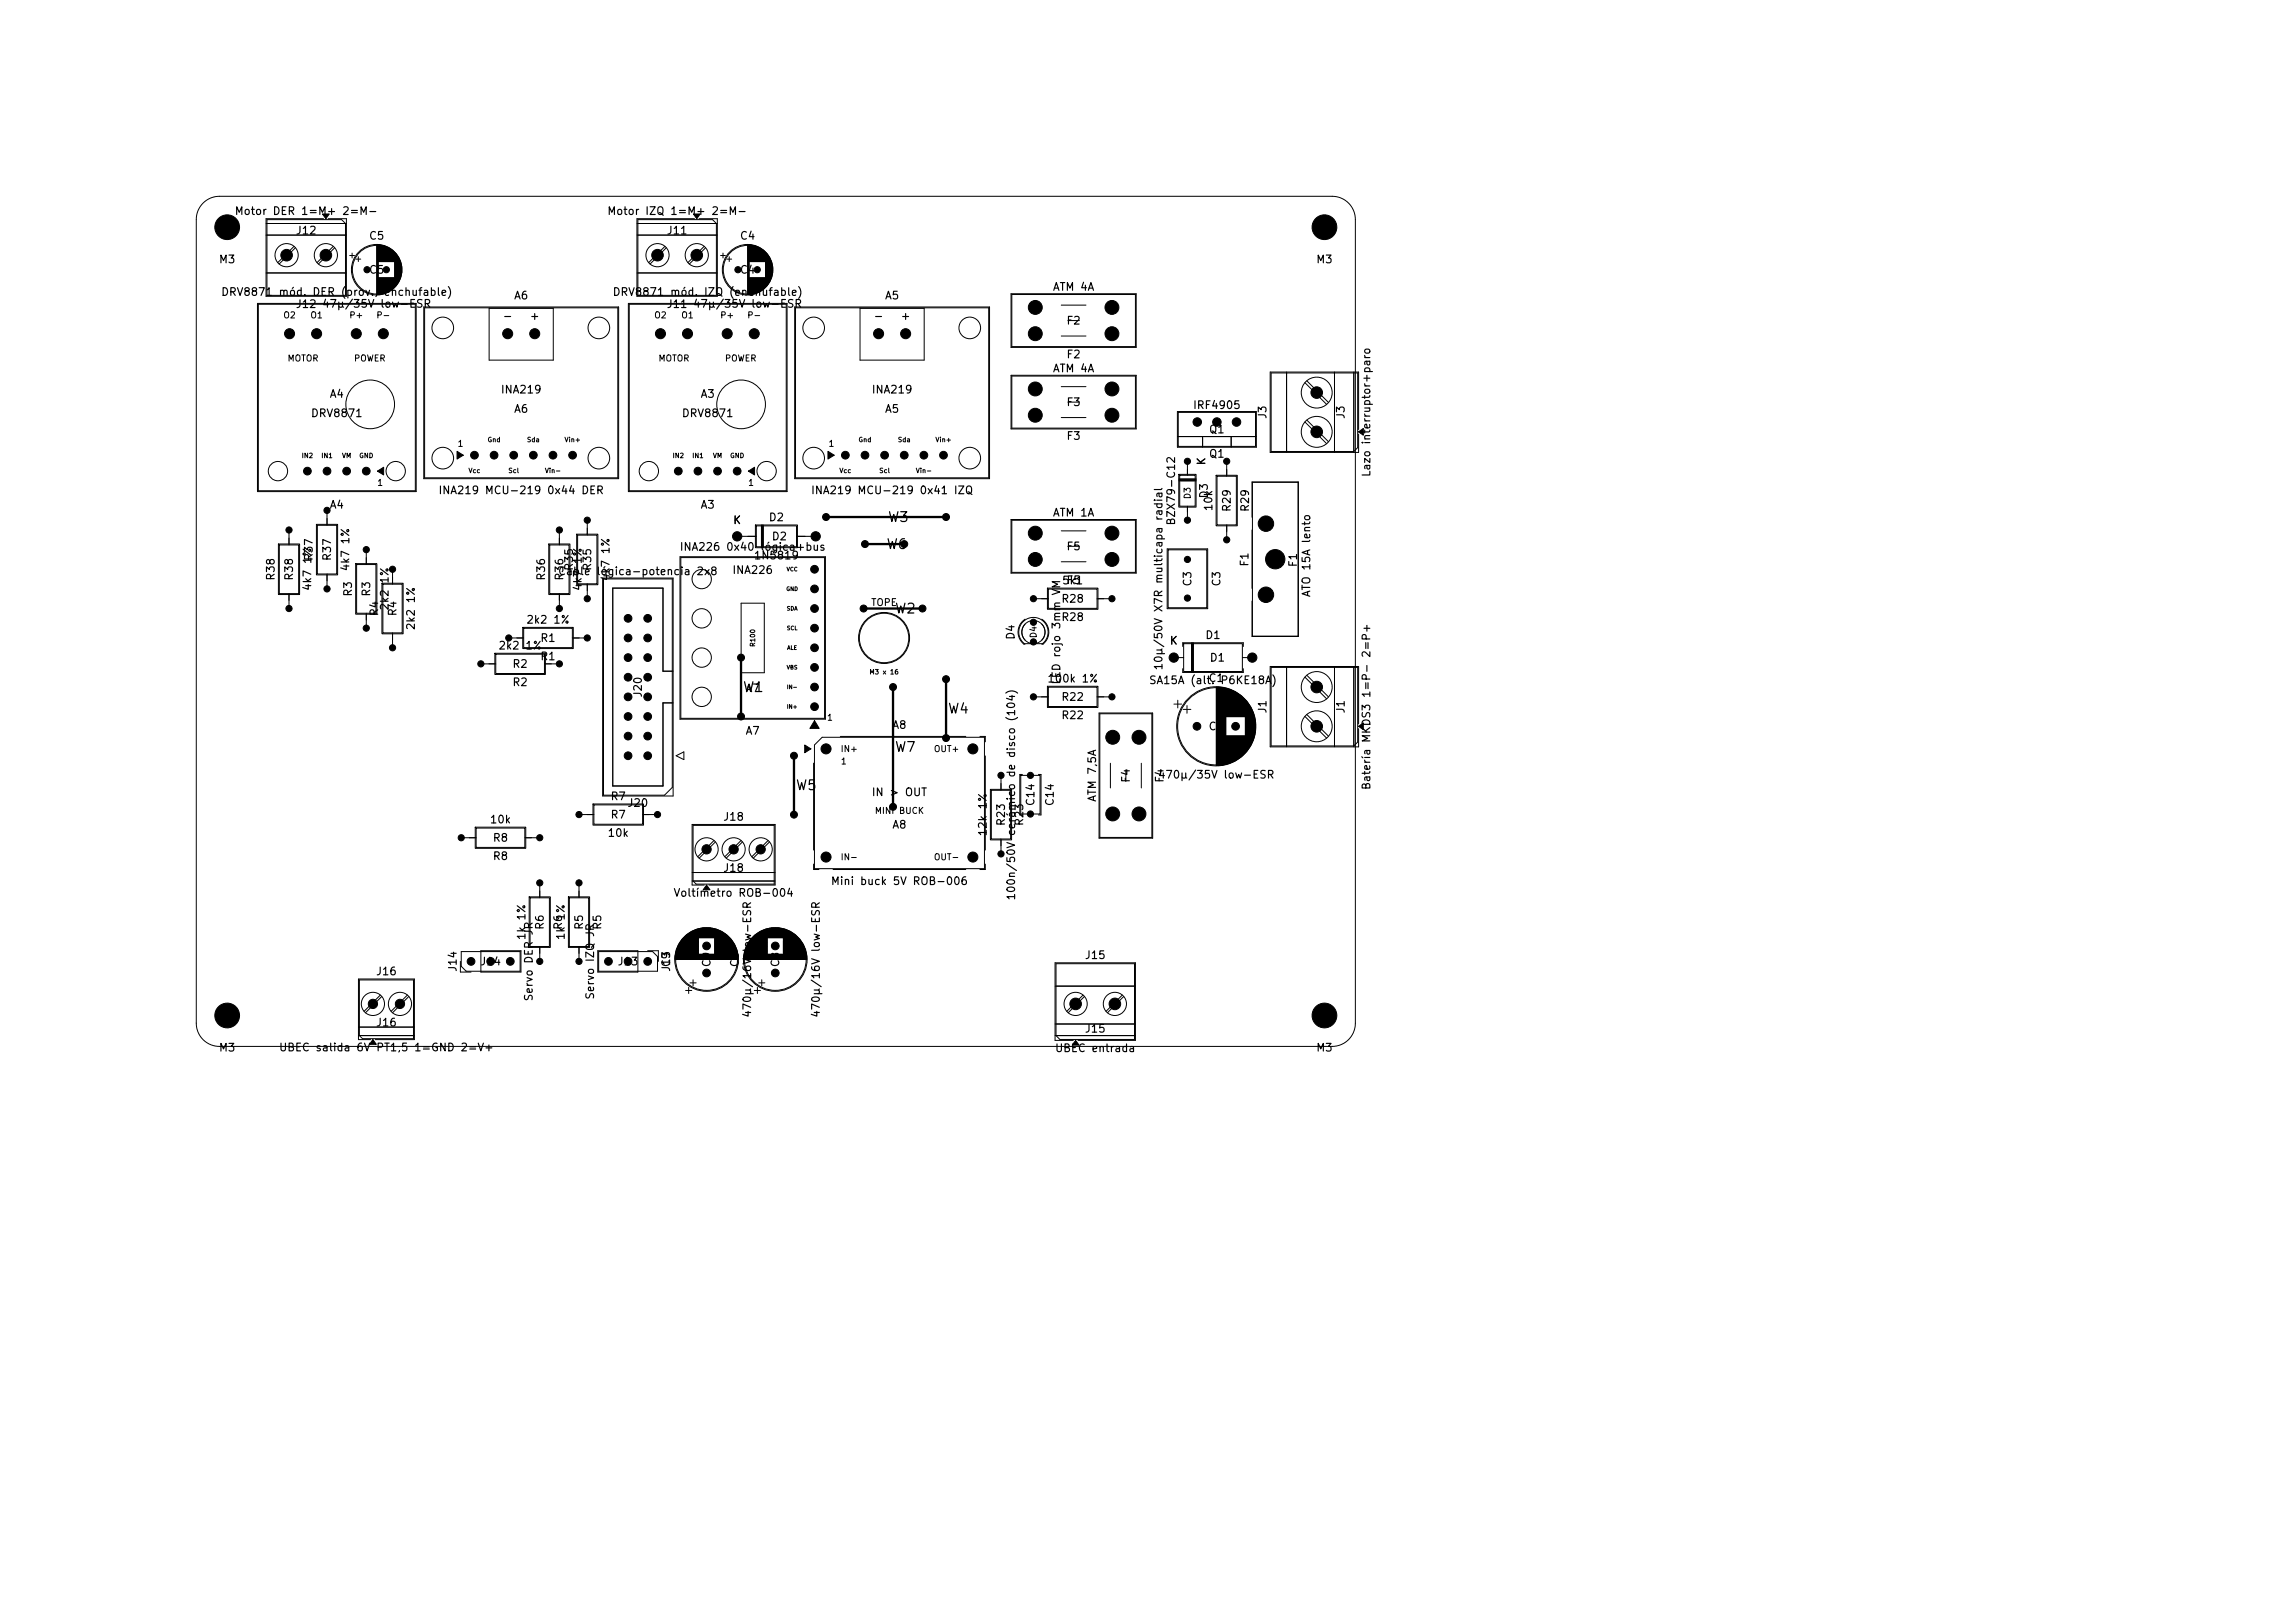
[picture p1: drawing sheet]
<svg xmlns="http://www.w3.org/2000/svg" width="297mm" height="210mm" viewBox="0 0 297 210" stroke-linecap="round" stroke-linejoin="round" font-family="sans-serif">
<defs><g id="words">
<g font-size="1.3">
<text x="114.6" y="71.4">W6</text>
<text x="114.8" y="67.9">W3</text>
<text x="115.7" y="79.7">W2</text>
<text x="96" y="89.9">W1</text>
<text x="122.6" y="92.7">W4</text>
<text x="115.7" y="97.6">W7</text>
<text x="102.9" y="102.6">W5</text>
</g>
<g font-size="1">
<text x="30.3" y="28.1">Motor DER 1=M+ 2=M−</text>
<text x="78.5" y="28.1">Motor IZQ 1=M+ 2=M−</text>
<text x="28.3" y="34.3">M3</text>
<text x="38.2" y="30.6">J12</text>
<text x="47.7" y="31.3">C5</text>
<text x="47.7" y="35.7">C5</text>
<text x="86.2" y="30.6">J11</text>
<text x="95.7" y="31.3">C4</text>
<text x="95.7" y="35.7">C4</text>
<text x="170.3" y="34.3">M3</text>
<text x="28.5" y="38.5">DRV8871 mód. DER (prov., enchufable)</text>
<text x="38.2" y="40.1">J12</text>
<text x="41.6" y="40.1">47µ/35V low-ESR</text>
<text x="65" y="41.6">-</text>
<text x="66.4" y="39">A6</text>
<text x="68.5" y="41.6">+</text>
<text x="79.2" y="38.5">DRV8871 mód. IZQ (enchufable)</text>
<text x="86.2" y="40.1">J11</text>
<text x="89.6" y="40.1">47µ/35V low-ESR</text>
<text x="113" y="41.6">-</text>
<text x="114.4" y="39">A5</text>
<text x="116.5" y="41.6">+</text>
<text x="136.2" y="37.9">ATM 4A</text>
<text x="137.9" y="46.6">F2</text>
<text x="137.9" y="42.2">F2</text>
<text x="42.6" y="51.7">A4</text>
<text x="64.7" y="51.2">INA219</text>
<text x="66.4" y="53.7">A6</text>
<text x="90.6" y="51.7">A3</text>
<text x="112.7" y="51.2">INA219</text>
<text x="114.4" y="53.7">A5</text>
<text x="136.2" y="48.4">ATM 4A</text>
<text x="137.9" y="52.8">F3</text>
<text x="154.3" y="53.2">IRF4905</text>
<text x="40.2" y="54.2">DRV8871</text>
<text x="88.2" y="54.2">DRV8871</text>
<text x="137.9" y="57.2">F3</text>
<text x="156.4" y="59.5">Q1</text>
<text x="156.4" y="56.3">Q1</text>
<text x="164.1" y="54.3" transform="rotate(-90 164.1 54.3)">J3</text>
<text x="174.3" y="54.3" transform="rotate(-90 174.3 54.3)">J3</text>
<text x="56.7" y="64.2">INA219 MCU-219 0x44 DER</text>
<text x="104.9" y="64.2">INA219 MCU-219 0x41 IZQ</text>
<text x="156.2" y="60.3" transform="rotate(-90 156.2 60.3)">K</text>
<text x="156.5" y="64.6" transform="rotate(-90 156.5 64.6)">D3</text>
<text x="177.6" y="61.8" transform="rotate(-90 177.6 61.8)">Lazo interruptor+paro</text>
<text x="42.6" y="66.1">A4</text>
<text x="87.9" y="71.5">INA226 0x40 lógica+bus</text>
<text x="90.6" y="66.1">A3</text>
<text x="94.8" y="68.1">K</text>
<text x="99.4" y="67.7">D2</text>
<text x="99.8" y="70.2">D2</text>
<text x="136.2" y="67.1">ATM 1A</text>
<text x="137.9" y="71.4">F5</text>
<text x="152.3" y="68.1" transform="rotate(-90 152.3 68.1)">BZX79-C12</text>
<text x="157.1" y="66.2" transform="rotate(-90 157.1 66.2)">10k</text>
<text x="159.5" y="66.3" transform="rotate(-90 159.5 66.3)">R29</text>
<text x="161.9" y="66.3" transform="rotate(-90 161.9 66.3)">R29</text>
<text x="35.8" y="75.2" transform="rotate(-90 35.8 75.2)">R38</text>
<text x="38.2" y="75.2" transform="rotate(-90 38.2 75.2)">R38</text>
<text x="40.5" y="76.5" transform="rotate(-90 40.5 76.5)">4k7 1%</text>
<text x="40.7" y="72.7" transform="rotate(-90 40.7 72.7)">R37</text>
<text x="43.1" y="72.7" transform="rotate(-90 43.1 72.7)">R37</text>
<text x="45.4" y="74" transform="rotate(-90 45.4 74)">4k7 1%</text>
<text x="45.8" y="77.3" transform="rotate(-90 45.8 77.3)">R3</text>
<text x="48.2" y="77.3" transform="rotate(-90 48.2 77.3)">R3</text>
<text x="70.8" y="75.2" transform="rotate(-90 70.8 75.2)">R36</text>
<text x="72.1" y="74.7">Cable lógica-potencia 2x8</text>
<text x="73.1" y="75.2" transform="rotate(-90 73.1 75.2)">R36</text>
<text x="74.4" y="73.9" transform="rotate(-90 74.4 73.9)">R35</text>
<text x="75.5" y="76.5" transform="rotate(-90 75.5 76.5)">4k7 1%</text>
<text x="76.8" y="73.9" transform="rotate(-90 76.8 73.9)">R35</text>
<text x="79.1" y="75.3" transform="rotate(-90 79.1 75.3)">4k7 1%</text>
<text x="94.7" y="74.5">INA226</text>
<text x="97.5" y="72.6">1N5819</text>
<text x="137.4" y="75.9">5k1</text>
<text x="137.9" y="75.8">F5</text>
<text x="154.4" y="76" transform="rotate(-90 154.4 76)">C3</text>
<text x="158.2" y="76" transform="rotate(-90 158.2 76)">C3</text>
<text x="161.8" y="73.4" transform="rotate(-90 161.8 73.4)">F1</text>
<text x="168.1" y="73.5" transform="rotate(-90 168.1 73.5)">F1</text>
<text x="169.8" y="77.3" transform="rotate(-90 169.8 77.3)">ATO 15A lento</text>
<text x="49.2" y="79.8" transform="rotate(-90 49.2 79.8)">R4</text>
<text x="50.5" y="79.1" transform="rotate(-90 50.5 79.1)">2k2 1%</text>
<text x="51.6" y="79.8" transform="rotate(-90 51.6 79.8)">R4</text>
<text x="53.9" y="81.6" transform="rotate(-90 53.9 81.6)">2k2 1%</text>
<text x="68" y="80.9">2k2 1%</text>
<text x="69.8" y="83.3">R1</text>
<text x="131.5" y="82.9" transform="rotate(-90 131.5 82.9)">D4</text>
<text x="137.3" y="80.6">R28</text>
<text x="137.3" y="78.2">R28</text>
<text x="151.3" y="83.6">K</text>
<text x="155.9" y="82.9">D1</text>
<text x="64.4" y="84.3">2k2 1%</text>
<text x="66.2" y="89">R2</text>
<text x="66.2" y="86.7">R2</text>
<text x="69.8" y="85.7">R1</text>
<text x="96.4" y="89.8">A7</text>
<text x="135.5" y="88.6">100k 1%</text>
<text x="137.5" y="88.7" transform="rotate(-90 137.5 88.7)">LED rojo 3mm VM</text>
<text x="148.6" y="88.8">SA15A (alt. P6KE18A)</text>
<text x="150.7" y="86.8" transform="rotate(-90 150.7 86.8)">10µ/50V X7R multicapa radial</text>
<text x="156.3" y="88.5">C1</text>
<text x="156.5" y="85.8">D1</text>
<text x="83.3" y="90.3" transform="rotate(-90 83.3 90.3)">J20</text>
<text x="96.4" y="95.3">A7</text>
<text x="115.4" y="94.6">A8</text>
<text x="137.3" y="93.3">R22</text>
<text x="137.3" y="90.9">R22</text>
<text x="156.3" y="94.7">C1</text>
<text x="164.1" y="92.4" transform="rotate(-90 164.1 92.4)">J1</text>
<text x="174.3" y="92.4" transform="rotate(-90 174.3 92.4)">J1</text>
<text x="146.5" y="101.4" transform="rotate(-90 146.5 101.4)">F4</text>
<text x="149.8" y="101">470µ/35V low-ESR</text>
<text x="150.8" y="101.4" transform="rotate(-90 150.8 101.4)">F4</text>
<text x="63.3" y="106.8">10k</text>
<text x="78.9" y="103.8">R7</text>
<text x="78.9" y="106.2">R7</text>
<text x="81.1" y="104.6">J20</text>
<text x="93.5" y="106.4">J18</text>
<text x="112.7" y="103.3">IN &gt; OUT</text>
<text x="115.4" y="107.5">A8</text>
<text x="130.3" y="107" transform="rotate(-90 130.3 107)">R23</text>
<text x="132.7" y="107" transform="rotate(-90 132.7 107)">R23</text>
<text x="134.1" y="104.4" transform="rotate(-90 134.1 104.4)">C14</text>
<text x="136.6" y="104.4" transform="rotate(-90 136.6 104.4)">C14</text>
<text x="142.1" y="103.8" transform="rotate(-90 142.1 103.8)">ATM 7,5A</text>
<text x="177.6" y="102.3" transform="rotate(-90 177.6 102.3)">Batería MKDS3 1=P− 2=P+</text>
<text x="63.7" y="111.5">R8</text>
<text x="63.7" y="109.2">R8</text>
<text x="78.6" y="108.5">10k</text>
<text x="93.5" y="113.1">J18</text>
<text x="127.9" y="108.3" transform="rotate(-90 127.9 108.3)">12k 1%</text>
<text x="87.1" y="116.3">Voltímetro ROB-004</text>
<text x="107.4" y="114.8">Mini buck 5V ROB-006</text>
<text x="131.6" y="116.6" transform="rotate(-90 131.6 116.6)">100n/50V cerámico de disco (104)</text>
<text x="59.3" y="125.8" transform="rotate(-90 59.3 125.8)">J14</text>
<text x="62.1" y="125.2">J14</text>
<text x="68.2" y="121.7" transform="rotate(-90 68.2 121.7)">1k 1%</text>
<text x="70.6" y="120.4" transform="rotate(-90 70.6 120.4)">R6</text>
<text x="73" y="120.4" transform="rotate(-90 73 120.4)">R6</text>
<text x="73.3" y="121.7" transform="rotate(-90 73.3 121.7)">1k 1%</text>
<text x="75.7" y="120.4" transform="rotate(-90 75.7 120.4)">R5</text>
<text x="78.1" y="120.4" transform="rotate(-90 78.1 120.4)">R5</text>
<text x="79.8" y="125.2">J13</text>
<text x="86.9" y="125.2" transform="rotate(-90 86.9 125.2)">C9</text>
<text x="87" y="125.8" transform="rotate(-90 87 125.8)">J13</text>
<text x="92.2" y="125.2" transform="rotate(-90 92.2 125.2)">C9</text>
<text x="95.8" y="125.2" transform="rotate(-90 95.8 125.2)">C8</text>
<text x="97.4" y="123.3" transform="rotate(-90 97.4 123.3)">low-ESR</text>
<text x="101.1" y="125.2" transform="rotate(-90 101.1 125.2)">C8</text>
<text x="140.3" y="124.3">J15</text>
<text x="48.6" y="126.4">J16</text>
<text x="69.2" y="129.6" transform="rotate(-90 69.2 129.6)">Servo DER JR</text>
<text x="77.1" y="129.4" transform="rotate(-90 77.1 129.4)">Servo IZQ JR</text>
<text x="97.4" y="131.8" transform="rotate(-90 97.4 131.8)">470µ/16V</text>
<text x="106.3" y="131.8" transform="rotate(-90 106.3 131.8)">470µ/16V low-ESR</text>
<text x="28.3" y="136.3">M3</text>
<text x="36" y="136.3">UBEC salida 6V PT1,5 1=GND 2=V+</text>
<text x="48.6" y="133.1">J16</text>
<text x="136.4" y="136.4">UBEC entrada</text>
<text x="140.3" y="133.9">J15</text>
<text x="170.3" y="136.3">M3</text>
</g>
<text font-size=".9" x="112.6" y="78.6">TOPE</text>
<g font-size=".8">
<text x="36.6" y="41.4">O2</text>
<text x="40.1" y="41.4">O1</text>
<text x="45.1" y="41.4">P+</text>
<text x="48.6" y="41.4">P-</text>
<text x="84.6" y="41.4">O2</text>
<text x="88.1" y="41.4">O1</text>
<text x="93.1" y="41.4">P+</text>
<text x="96.6" y="41.4">P-</text>
<text x="37.1" y="47">MOTOR</text>
<text x="45.7" y="47">POWER</text>
<text x="85.1" y="47">MOTOR</text>
<text x="93.7" y="47">POWER</text>
<text x="59.1" y="58">1</text>
<text x="107.1" y="58">1</text>
<text x="48.7" y="63.1">1</text>
<text x="96.7" y="63.1">1</text>
<text x="154.3" y="64.7" transform="rotate(-90 154.3 64.7)">D3</text>
<text x="134.3" y="82.7" transform="rotate(-90 134.3 82.7)">D4</text>
<text x="106.9" y="93.4">1</text>
<text x="108.7" y="97.5">IN+</text>
<text x="108.7" y="99.1">1</text>
<text x="120.8" y="97.5">OUT+</text>
<text x="113.1" y="105.5">MINI BUCK</text>
<text x="108.7" y="111.5">IN-</text>
<text x="120.8" y="111.5">OUT-</text>
</g>
<g font-size=".6">
<text x="39" y="59.4">IN2</text>
<text x="41.5" y="59.4">IN1</text>
<text x="44.2" y="59.4">VM</text>
<text x="46.4" y="59.4">GND</text>
<text x="63" y="57.4">Gnd</text>
<text x="68.1" y="57.4">Sda</text>
<text x="73" y="57.4">Vin+</text>
<text x="87" y="59.4">IN2</text>
<text x="89.5" y="59.4">IN1</text>
<text x="92.2" y="59.4">VM</text>
<text x="94.4" y="59.4">GND</text>
<text x="111" y="57.4">Gnd</text>
<text x="116.1" y="57.4">Sda</text>
<text x="121" y="57.4">Vin+</text>
<text x="60.6" y="61.4">Vcc</text>
<text x="65.7" y="61.4">Scl</text>
<text x="70.5" y="61.4">Vin-</text>
<text x="108.6" y="61.4">Vcc</text>
<text x="113.7" y="61.4">Scl</text>
<text x="118.5" y="61.4">Vin-</text>
<text x="97.9" y="83.8" transform="rotate(-90 97.9 83.8)">R100</text>
<text x="112.4" y="87.4">M3 x 16</text>
</g>
<g font-size=".5">
<text x="101.7" y="76.6">GND</text>
<text x="101.7" y="74">VCC</text>
<text x="101.8" y="79.1">SDA</text>
<text x="101.8" y="81.7">SCL</text>
<text x="101.8" y="86.7">VBS</text>
<text x="101.8" y="89.3">IN-</text>
<text x="101.8" y="84.2">ALE</text>
<text x="101.8" y="91.8">IN+</text>
</g>
</g></defs>
<g fill="none" stroke="#000" stroke-width=".13">
<path d="M26.3 26.3a3 3 0 0 1 2.1-.9h144a3 3 0 0 1 3 3v104a3 3 0 0 1-3 3h-144a3 3 0 0 1-3-3v-104a3 3 0 0 1 .9-2.1zM33.3 39.3h20.6v24.3h-20.6zM33.4 39.4h20.4v24.1h-20.4zM34.4 28.9h10.4M34.4 30.4h10.4M34.4 35.3h10.4M34.5 28.4h9.7l.5 .5v9.3h-10.2zM38 31.9l-2 2.1M38.2 32.1l-2.1 2.1M41.7 27.7h.9l-.4 .6zM41.9 28.3h-7.5v10h10.4v-10h-2.3M43.1 31.9l-2.1 2.1"/>
<path d="M43.3 32.1l-2.1 2.1M45.2 33.1h.7M45.6 32.7v.7M46.1 33.5h.6M46.4 33.2v.6M48.8 31.7v6.4M48.9 31.7v6.4M49 31.7v6.4M49 31.7v2.2M49 35.9v2.2M49.1 31.7v2.2M49.1 35.9v2.2"/>
<path d="M49.2 31.7v2.2M49.2 35.9v2.2M49.3 31.7v2.2M49.3 35.9v2.2M49.4 31.7v2.2M49.4 35.9v2.2M49.5 31.8v2.1M49.5 35.9v2.2M49.5 35.9v2.1M49.6 31.8v2.1M49.6 35.9v2.1M49.7 31.8v2.1"/>
<path d="M49.7 35.9v2.1M49.8 31.8v2.1M49.8 35.9v2.1M49.8 31.9v2M49.8 35.9v2M49.9 31.9v2M49.9 35.9v2M50 31.9v2M50 35.9v2M50.1 31.9v2M50.1 35.9v2M50.1 32v1.9"/>
<path d="M50.1 35.9v1.9M50.2 32v1.9M50.2 35.9v1.9M50.3 32v1.9M50.3 35.9v1.9M50.3 32.1v1.8M50.3 35.9v1.8M50.4 32.1v1.8M50.4 35.9v1.8M50.5 32.2v1.7M50.5 35.9v1.7M50.6 32.2v1.7"/>
<path d="M50.6 35.9v1.7M50.6 32.3v1.6M50.6 35.9v1.6M50.7 32.3v1.6M50.7 35.9v1.6M50.7 32.4v1.5M50.7 35.9v1.5M50.8 32.4v1.5M50.8 35.9v1.5M50.9 32.5v1.4M50.9 35.9v1.5M50.9 35.9v1.4"/>
<path d="M51 32.6v1.3M51 35.9v1.3M51.1 32.6v4.6M51.1 32.7v4.4M51.2 32.8v4.2M51.3 32.9v4M51.3 33v3.8M51.4 33v3.8M51.4 33.1v3.6M51.5 33.1v3.6M51.5 33.2v3.4M51.5 33.3v3.2"/>
<path d="M51.6 33.3v3.2M51.6 33.4v3M51.7 33.5v2.8M51.7 33.6v2.7M51.7 33.6v2.6M51.8 33.7v2.4M51.8 33.8v2.2M51.9 34v1.8M51.9 34.1v1.6M51.9 34.3v1.2M52 34.5v.8M54.8 39.7h25.3v22.2h-25.3z"/>
<path d="M54.9 39.8h25.1v22h-25.1zM63.3 39.9h8.3v6.7h-8.3zM81.3 39.3h20.6v24.3h-20.6zM81.4 39.4h20.3v24.1h-20.3zM82.4 28.9h10.4M82.4 30.4h10.4M82.4 35.3h10.4M82.5 28.4h9.7l.5 .5v9.3h-10.2zM86 31.9l-2 2.1M86.2 32.1l-2.1 2.1M89.7 27.7h.9l-.4 .6zM89.9 28.3h-7.5v10h10.4v-10h-2.3"/>
<path d="M91.1 31.9l-2.1 2.1M91.3 32.1l-2.1 2.1M93.2 33.1h.7M93.6 32.7v.7M94.1 33.5h.6M94.4 33.2v.6M96.7 31.7v6.4M96.8 31.7v6.4M96.9 31.7v6.4M97 31.7v6.4M97 31.7v2.2M97 35.9v2.2"/>
<path d="M97.1 31.7v2.2M97.1 35.9v2.2M97.2 31.7v2.2M97.2 35.9v2.2M97.3 31.7v2.2M97.3 35.9v2.2M97.4 31.7v2.2M97.4 35.9v2.2M97.5 31.8v2.1M97.5 35.9v2.2M97.5 35.9v2.1M97.6 31.8v2.1"/>
<path d="M97.6 35.9v2.1M97.7 31.8v2.1M97.7 35.9v2.1M97.8 31.8v2.1M97.8 35.9v2.1M97.8 31.9v2M97.8 35.9v2M97.9 31.9v2M97.9 35.9v2M98 31.9v2M98 35.9v2M98.1 31.9v2"/>
<path d="M98.1 35.9v2M98.1 32v1.9M98.1 35.9v1.9M98.2 32v1.9M98.2 35.9v1.9M98.3 32v1.9M98.3 35.9v1.9M98.3 32.1v1.8M98.3 35.9v1.8M98.4 32.1v1.8M98.4 35.9v1.8M98.5 32.2v1.7"/>
<path d="M98.5 35.9v1.7M98.6 32.2v1.7M98.6 35.9v1.7M98.6 32.3v1.6M98.6 35.9v1.6M98.7 32.3v1.6M98.7 35.9v1.6M98.7 32.4v1.5M98.7 35.9v1.5M98.8 32.4v1.5M98.8 35.9v1.5M98.9 32.5v1.4"/>
<path d="M98.9 35.9v1.5M98.9 35.9v1.4M99 32.6v1.3M99 35.9v1.3M99.1 32.6v4.6M99.1 32.7v4.4M99.2 32.8v4.2M99.3 32.9v4M99.3 33v3.8M99.4 33v3.8M99.4 33.1v3.6M99.5 33.1v3.6"/>
<path d="M99.5 33.2v3.4M99.6 33.3v3.2M99.6 33.4v3M99.7 33.5v2.8M99.7 33.6v2.7M99.7 33.6v2.6M99.8 33.7v2.4M99.8 33.8v2.2M99.9 34v1.8M99.9 34.1v1.6M100 34.3v1.2M100 34.5v.8"/>
<path d="M102.8 39.7h25.3v22.2h-25.3zM102.9 39.8h25v22h-25zM111.3 39.9h8.3v6.7h-8.3zM130.8 38h16.2v7h-16.2zM130.9 38.1h16v6.8h-16zM137.3 39.5h3.2M59.1 58.4l.9 .5-.9 .5zM107.1 58.4l.8 .5-.8 .5zM130.8 48.6h16.2v6.9h-16.2zM130.9 48.7h16v6.7h-16zM137.3 50h3.2M137.3 54h3.2"/>
<path d="M137.3 43.5h3.2M138.2 52h1.5M138.2 41.5h1.5M152.4 53.3h10.2v4.6h-10.2zM152.4 56.5h10.2M152.5 53.4h10v4.4h-10zM153.7 59.7v1.8M155.6 56.5v1.4M158.7 59.7v1.9M159.3 56.5v1.4M164.5 48.3h11.2v9.6l-.5 .5h-10.7zM166.5 48.1v10.4"/>
<path d="M168.9 49.5l2.8 2.8M168.9 54.6l2.8 2.8M169.1 49.3l2.8 2.8M169.1 54.4l2.8 2.8M172.7 48.1v10.4M175.2 48.1v10.4M175.8 55.6v-7.5h-11.4v10.4h11.4v-2.3M175.8 55.9l.6-.5v.9zM36 70.4h2.8v6.5h-2.8zM36.2 70.5h2.4v6.3h-2.4zM37.4 68.6v1.9M37.4 76.8v1.9"/>
<path d="M40.9 67.9h2.8v6.5h-2.8zM41.1 68h2.5v6.3h-2.5zM42.3 66v2M42.3 74.3v1.9M46 72.9h2.8v6.6h-2.8zM46.2 73h2.4v6.4h-2.4zM47.4 71.1v2M47.4 79.4v1.9M48.9 61l.7-.5v1zM49.4 75.5h2.8v6.5h-2.8zM49.6 75.6h2.4v6.3h-2.4zM50.8 73.7v1.9"/>
<path d="M71 70.4h2.8v6.5h-2.8zM71.1 70.5h2.5v6.3h-2.5zM72.4 68.6v1.9M72.4 76.8v1.9M74.6 69.1h2.8v6.6h-2.8zM74.7 69.2h2.6v6.3h-2.6zM76 67.3v1.9M76 75.5v2M78 74.8h9.1v28.2h-9.1zM78.1 74.9h8.9v27l-1 1h-7.9zM88 72h18.8v21.1h-18.8zM88.1 72.2h18.6v20.8h-18.6z"/>
<path d="M95.4 69.4h2.5M95.9 78.1h3v9h-3zM96.8 61l.9-.5v1zM97.8 67.9h5.4v3h-5.4zM97.9 68h5.2v2.7h-5.2zM98.5 67.9v3M98.7 67.9v3M98.8 67.9v3M103.1 69.4h2.5M130.8 67.2h16.2v7h-16.2zM130.9 67.3h16v6.8h-16zM133.7 77.5h2"/>
<path d="M135.5 76.1h6.6v2.7h-6.6zM135.7 76.2h6.3v2.5h-6.3zM137.3 68.7h3.2M137.3 72.7h3.2M138.2 70.7h1.5M142 77.5h1.9M151 71h5.3v7.8h-5.3zM151.2 71.1h5v7.5h-5zM152.5 62h2.3M152.5 62.1h2.3M152.5 62.2h2.3M152.6 61.4h2.2v4.2h-2.2z"/>
<path d="M152.7 61.5h2v4h-2zM153.7 65.5v1.8M157.4 61.5h2.7v6.5h-2.7zM157.5 61.6h2.5v6.3h-2.5zM158.7 67.9v2M162 66.9v-4.5h6v20h-6v-4.6M162 68.6v7.6M162.1 62.4h5.9v19.9h-5.9zM50.8 81.9v1.9M62.2 85.9h2M64 84.5h6.6v2.8h-6.6zM64.2 84.7h6.3v2.4h-6.3z"/>
<path d="M65.8 82.6h2M67.7 81.2h6.5v2.7h-6.5zM67.8 81.3h6.3v2.5h-6.3zM70.5 85.9h1.9M74.1 82.6h1.9M87.1 86.9h-1.3v-10.8h-6.5v25.6h6.5v-10.7h1.3M87.5 97.8l1-.5v1zM104.1 96.4l.8 .5-.8 .5zM105.3 98.8v11.2M105.4 96.4l1-1h21v17h-22zM105.4 93.3l.6 1h-1.2zM108.7 95.3h16.3"/>
<path d="M126.8 95.3h.7v.7M127.5 97.8v12.2M132.4 80.4a1.9 1.9 0 0 1 2.8 .2 1.9 1.9 0 0 1-.3 2.7h-2.3a1.9 1.9 0 0 1-.2-2.9zM132.7 80.1a1.99 1.99 0 0 0-.2 3.3h.2M132.7 80.7a1.5 1.5 0 0 0 0 2.1M133.7 90.2h2M134.8 80.1a1.99 1.99 0 0 1 .2 3.3h-.2M134.8 80.7a1.5 1.5 0 0 1 0 2.1M135.5 88.8h6.6v2.7h-6.6zM135.7 88.9h6.3v2.5h-6.3zM142 90.2h1.9M142.2 92.3h7v16.2h-7z"/>
<path d="M142.3 92.4h6.8v16h-6.8zM143.7 98.8v3.2M145.7 99.6v1.5M147.7 98.8v3.2M151.9 85.1h1.3M151.9 91.1h1M152.4 90.6v1M153.1 83.7v-.5h7.8v.5M153.1 86.5v.5h7.8v-.5M153.1 91.8h1M153.2 83.3h7.6v3.6h-7.6zM153.6 91.3v1"/>
<path d="M154.2 83.2v3.8M154.2 83.3v3.6M154.3 83.2v3.8M154.4 83.3v3.6M154.4 83.2v3.8M157.4 88.9v10.2M157.5 88.9v10.2M157.6 88.9v10.2M157.7 88.9v10.2M157.8 88.9v10.1M157.9 88.9v10.1M158 88.9v10.1"/>
<path d="M158.1 88.9v10.1M158.1 89v10M158.2 89v10M158.3 89v10M158.4 89v10M158.5 89v9.9M158.6 89v9.9M158.6 89.1v9.8M158.7 89.1v3.6M158.7 95.2v3.7M158.8 89.1v3.6M158.8 95.2v3.7"/>
<path d="M158.9 89.1v3.6M158.9 95.2v3.6M159 89.1v3.6M159 95.2v3.6M159 89.2v3.5M159.1 89.2v3.5M159.1 95.2v3.6M159.2 89.2v3.5M159.2 95.2v3.5M159.3 89.3v3.4M159.3 95.2v3.5M159.4 89.3v3.4"/>
<path d="M159.4 95.2v3.5M159.4 95.2v3.4M159.5 89.3v3.4M159.5 95.2v3.4M159.5 89.4v3.3M159.6 89.4v3.3M159.6 95.2v3.4M159.6 95.2v3.3M159.7 89.4v3.3M159.7 95.2v3.3M159.7 89.5v3.2M159.8 89.5v3.2"/>
<path d="M159.8 95.2v3.3M159.8 95.2v3.2M159.9 89.5v3.2M159.9 95.2v3.2M159.9 89.6v3.1M160 89.6v3.1M160 95.2v3.2M160 95.2v3.1M160.1 89.7v3M160.1 95.2v3.1M160.2 89.7v3M160.2 95.2v3.1"/>
<path d="M160.2 95.2v3M160.2 89.8v2.9M160.3 89.8v2.9M160.3 95.2v3M160.3 95.2v2.9M160.4 89.8v2.9M160.4 95.2v2.9M160.4 89.9v2.8M160.5 89.9v2.8M160.5 95.2v2.8M160.5 90v2.7M160.6 90v2.7"/>
<path d="M160.6 95.2v2.8M160.6 95.2v2.7M160.6 90.1v2.6M160.7 90.1v2.6M160.7 95.2v2.7M160.7 95.2v2.6M160.8 90.2v2.5M160.8 95.2v2.6M160.8 85.1h1.3M160.8 95.2v2.5M160.9 90.3v2.4M160.9 95.2v2.5"/>
<path d="M161 90.3v2.4M161 95.2v2.4M161 90.4v2.3M161 95.2v2.3M161.1 90.5v2.2M161.1 95.2v2.3M161.2 90.5v6.9M161.2 90.6v6.8M161.2 90.6v6.7M161.3 90.7v6.6M161.3 90.7v6.5M161.4 90.8v6.4"/>
<path d="M161.4 90.8v6.3M161.4 90.9v6.2M161.5 90.9v6.1M161.5 91v6M161.6 91v5.9M161.6 91.1v5.8M161.6 91.2v5.6M161.7 91.2v5.6M161.7 91.3v5.4M161.8 91.3v5.3M161.8 91.4v5.2M161.8 91.5v5"/>
<path d="M161.9 91.5v4.9M161.9 91.6v4.7M162 91.7v4.6M162 91.8v4.4M162 91.9v4.2M162.1 91.9v4.1M162.1 92v3.9M162.2 92.1v3.7M162.2 92.2v3.5M162.2 92.4v3.2M162.3 92.5v3M162.3 92.6v2.8"/>
<path d="M162.4 92.8v2.4M162.4 92.9v2.1M162.4 93.1v1.7M162.5 93.4v1.2M164.5 86.4h11.2v9.6l-.5 .5h-10.7zM166.5 86.2v10.4M168.9 87.6l2.8 2.8M168.9 92.7l2.8 2.8M169.1 87.4l2.8 2.8M169.1 92.5l2.8 2.8M172.7 86.2v10.4M175.2 86.2v10.4"/>
<path d="M175.8 93.7v-7.5h-11.4v10.4h11.4v-2.3M175.8 94l.6-.5v.9zM59.7 108.4h1.9M61.5 107h6.5v2.8h-6.5zM61.6 107.1h6.3v2.6h-6.3zM67.9 108.4h1.9M68.5 116.1h2.7v6.5h-2.7zM68.6 116.2h2.5v6.3h-2.5zM69.8 114.2v2M73.6 116.1h2.7v6.5h-2.7zM73.7 116.2h2.5v6.3h-2.5zM74.9 114.2v2"/>
<path d="M74.9 105.4h2M76.7 104h6.6v2.8h-6.6zM76.9 104.1h6.3v2.6h-6.3zM83.2 105.4h1.9M89.6 112.9h10.7M89.6 114h10.7M89.7 106.8h10.5v7.6h-10.1l-.4-.4zM91.1 114.5h-1.5v-7.8h10.7v7.8h-8.6M91.4 114.5l.5 .6h-.9zM92.4 108.8l-2.1 2.1M92.6 108.9l-2.1 2.1M95.9 108.8l-2.1 2.1"/>
<path d="M96.1 108.9l-2.1 2.1M99.4 108.8l-2.1 2.1M99.6 108.9l-2.1 2.1M105.3 111.8v.7h.7M107.8 112.5h17.2M127.5 111.8v.7h-.7M128.2 102.1h2.7v6.6h-2.7zM128.3 102.3h2.5v6.3h-2.5zM129.5 100.3v2M129.5 108.6v1.9M132.1 100.3h2.5v5h-2.5zM132.3 100.2h-.3v5.3h.3"/>
<path d="M134.4 100.2h.3v5.3h-.3M46.4 132.9h7.2M46.4 134h7.2M46.5 126.8h7v7.6h-6.6l-.4-.4zM48 134.5h-1.6v-7.8h7.2v7.8h-5M48.3 134.5l.4 .6h-.9zM49.2 128.8l-2.1 2.1M49.4 128.9l-2.1 2.1M52.7 128.8l-2.1 2.1M52.9 128.9l-2.1 2.1M59.6 124.4v1.4h1.4M59.7 123.1h7.6v2.6h-7l-.6-.7z"/>
<path d="M62.2 123h5.2v2.8h-5.2zM69.8 122.5v1.9M74.9 122.5v1.9M77.4 123h5.1v2.8h-5.1zM77.5 123.1h7l.6 .7v1.9h-7.6zM83.8 123h1.4v1.4M87.4 124.1h8.1M87.4 124.2h8.1M87.4 124h8.1M87.4 123.9h8.1M87.4 123.8h8.1M87.4 123.7h8.1"/>
<path d="M87.4 123.6h8.1M87.4 123.5h8.1M87.4 123.4h3M87.4 123.3h3M87.5 123.3h2.9M87.5 123.2h2.9M87.5 123.1h2.9M87.5 123h2.9M87.6 122.9h2.8M87.6 122.8h2.8M87.6 122.7h2.8M87.7 122.6h2.7"/>
<path d="M87.7 122.5h2.7M87.7 122.4h2.7M87.8 122.4h2.6M87.8 122.3h2.6M87.8 122.2h2.6M87.9 122.2h2.5M87.9 122.1h2.5M87.9 122h2.5M88 122h2.4M88 121.9h2.4M88.1 121.8h2.3M88.2 121.7h2.2"/>
<path d="M88.2 121.6h2.2M88.3 121.6h2.1M88.3 121.5h2.1M88.4 121.5h2M88.4 121.4h2M88.5 121.4h5.9M88.5 121.3h5.9M88.5 121.3h5.8M88.6 121.2h5.7M88.7 121.2h5.5M88.7 121.1h5.5M88.7 128.2h.8"/>
<path d="M88.7 121.1h5.4M88.8 121h5.3M88.8 121h5.2M88.9 121h5.1M88.9 120.9h5M89 120.9h4.9M89 120.8h4.8M89.1 120.8h4.7M89.1 127.8v.8M89.2 120.8h4.5M89.2 120.7h4.5M89.3 120.7h4.3"/>
<path d="M89.3 127.2h.8M89.3 120.6h4.2M89.4 120.6h4.1M89.5 120.6h3.9M89.6 120.5h3.7M89.7 126.8v.8M89.7 120.4h3.5M89.8 120.4h3.3M89.9 120.4h3.1M90 120.3h2.9M90.1 120.3h2.7M90.2 120.2h2.5"/>
<path d="M90.3 120.2h2.2M90.5 120.2h1.9M90.7 120.1h1.5M90.9 120.1h1.1M92.5 123.4h3M92.5 123.4h2.9M92.5 123.3h2.9M92.5 123.2h2.9M92.5 123.1h2.9M92.5 123h2.9M92.5 123h2.8M92.5 122.9h2.8"/>
<path d="M92.5 122.8h2.8M92.5 122.7h2.8M92.5 122.7h2.7M92.5 122.6h2.7M92.5 122.5h2.7M92.5 122.4h2.6M92.5 122.3h2.6M92.5 122.2h2.5M92.5 122.1h2.5M92.5 122h2.4M92.5 121.9h2.4M92.5 121.9h2.3"/>
<path d="M92.5 121.8h2.3M92.5 121.8h2.2M92.5 121.7h2.2M92.5 121.6h2.2M92.5 121.6h2.1M92.5 121.5h2.1M92.5 121.5h2M92.5 121.4h2M96.2 124.1h8.2M96.2 124.2h8.2M96.3 124.1h8.1M96.3 124h8.1"/>
<path d="M96.3 123.9h8.1M96.3 123.8h8.1M96.3 123.7h8.1M96.3 123.6h8.1M96.3 123.5h8.1M96.3 123.4h3M96.3 123.3h3M96.4 123.2h2.9M96.4 123.1h2.9M96.4 123h2.9M96.4 122.9h2.9M96.5 122.9h2.8"/>
<path d="M96.5 122.8h2.8M96.5 122.7h2.8M96.5 122.6h2.8M96.6 122.6h2.7M96.6 122.5h2.7M96.6 122.4h2.7M96.7 122.4h2.6M96.7 122.3h2.6M96.7 122.2h2.6M96.8 122.2h2.5M96.8 122.1h2.5M96.8 122h2.5"/>
<path d="M96.9 122h2.4M96.9 121.9h2.4M97 121.8h2.3M97 121.7h2.3M97.1 121.7h2.2M97.1 121.6h2.2M97.2 121.6h2.1M97.2 121.5h2.1M97.3 121.4h2M97.3 121.4h6M97.4 121.3h5.9M97.4 121.3h5.8"/>
<path d="M97.5 121.2h5.7M97.5 121.2h5.6M97.6 121.1h5.5M97.6 128.2h.8M97.6 121.1h5.4M97.7 121h5.3M97.7 121h5.2M97.8 121h5.1M97.8 120.9h5M97.9 120.9h4.9M97.9 120.8h4.8M98 120.8h4.7"/>
<path d="M98 127.8v.8M98 120.8h4.6M98.1 120.7h4.5M98.2 120.7h4.3M98.2 127.2h.8M98.2 120.6h4.2M98.3 120.6h4.1M98.4 120.6h3.9M98.4 120.5h3.8M98.5 120.5h3.6M98.6 126.8v.8M98.6 120.4h3.5"/>
<path d="M98.7 120.4h3.3M98.8 120.4h3.1M98.9 120.3h2.9M99 120.3h2.7M99.1 120.2h2.5M99.2 120.2h2.2M99.4 120.2h1.9M99.6 120.1h1.5M99.8 120.1h1.1M101.4 123.4h2.9M101.4 123.3h2.9M101.4 123.2h2.9"/>
<path d="M101.4 123.1h2.9M101.4 123h2.9M101.4 123h2.8M101.4 122.9h2.8M101.4 122.8h2.8M101.4 122.7h2.7M101.4 122.6h2.7M101.4 122.5h2.7M101.4 122.4h2.6M101.4 122.3h2.6M101.4 122.2h2.5M101.4 122.1h2.5"/>
<path d="M101.4 122.1h2.4M101.4 122h2.4M101.4 121.9h2.3M101.4 121.8h2.3M101.4 121.8h2.2M101.4 121.7h2.2M101.4 121.6h2.1M101.4 121.5h2.1M101.4 121.5h2M101.4 121.4h2M101.4 121.4h1.9M136.5 134h10.4"/>
<path d="M136.5 127.6h10.4M136.5 132.5h10.4M136.7 124.7h10.1v9.8h-9.6l-.5-.5zM138.9 134.6h-2.4v-10h10.4v10h-7.4M139.2 134.6l.4 .6h-.8zM140.2 128.8l-2.1 2.1M140.3 128.9l-2.1 2.1M145.2 128.8l-2.1 2.1M145.4 128.9l-2.1 2.1"/>
<circle cx="37.1" cy="33" r="1.5"/>
<circle cx="42.2" cy="33" r="1.5"/>
<circle cx="48.7" cy="34.9" r="3.3"/>
<circle cx="48.8" cy="34.9" r="3.1"/>
<circle cx="85.1" cy="33" r="1.5"/>
<circle cx="90.2" cy="33" r="1.5"/>
<circle cx="96.7" cy="34.9" r="3.3"/>
<circle cx="96.7" cy="34.9" r="3.1"/>
<circle cx="47.9" cy="52.3" r="3.1"/>
<circle cx="57.3" cy="59.3" r="1.4"/>
<circle cx="57.3" cy="42.4" r="1.4"/>
<circle cx="77.5" cy="59.3" r="1.4"/>
<circle cx="77.5" cy="42.4" r="1.4"/>
<circle cx="95.9" cy="52.3" r="3.2"/>
<circle cx="105.3" cy="59.3" r="1.4"/>
<circle cx="105.3" cy="42.4" r="1.4"/>
<circle cx="125.5" cy="59.3" r="1.4"/>
<circle cx="125.5" cy="42.4" r="1.4"/>
<circle cx="170.4" cy="50.8" r="2"/>
<circle cx="170.4" cy="55.9" r="2"/>
<circle cx="36" cy="61" r="1.25"/>
<circle cx="51.2" cy="61" r="1.25"/>
<circle cx="84" cy="61" r="1.25"/>
<circle cx="90.8" cy="74.9" r="1.25"/>
<circle cx="99.2" cy="61" r="1.25"/>
<circle cx="90.8" cy="80" r="1.25"/>
<circle cx="90.8" cy="85.1" r="1.25"/>
<circle cx="90.8" cy="90.2" r="1.25"/>
<circle cx="114.4" cy="82.5" r="3.3"/>
<circle cx="114.4" cy="82.5" r="3.2"/>
<circle cx="133.7" cy="81.8" r="1.5"/>
<circle cx="157.4" cy="94" r="5"/>
<circle cx="157.4" cy="94" r="5.1"/>
<circle cx="170.4" cy="88.9" r="2"/>
<circle cx="170.4" cy="94" r="2"/>
<circle cx="91.4" cy="109.9" r="1.5"/>
<circle cx="94.9" cy="109.9" r="1.5"/>
<circle cx="98.4" cy="109.9" r="1.5"/>
<circle cx="48.3" cy="129.9" r="1.5"/>
<circle cx="51.8" cy="129.9" r="1.5"/>
<circle cx="91.4" cy="124.2" r="4.1"/>
<circle cx="91.4" cy="124.1" r="4"/>
<circle cx="100.3" cy="124.2" r="4.1"/>
<circle cx="100.3" cy="124.1" r="4"/>
<circle cx="139.2" cy="129.9" r="1.5"/>
<circle cx="144.3" cy="129.9" r="1.5"/>
</g>
<path d="M106.9 66.9h15.5M111.8 78.7h7.6M111.9 70.4h5.1M95.9 85.1v7.6M102.8 97.8v7.6M115.6 88.9v15.5M122.4 87.9v7.6" fill="none" stroke="#000" stroke-width=".3"/>
<g fill="#000">
<path d="M41.7 27.7h.9l-.4 .6zM89.7 27.7h.9l-.4 .6zM59.1 58.4l.9 .5-.9 .5zM107.1 58.4l.8 .5-.8 .5zM175.8 55.9l.6-.5v.9zM48.9 61l.7-.5v1zM96.8 61l.9-.5v1zM104.1 96.4l.8 .5-.8 .5zM105.4 93.3l.6 1h-1.2zM175.8 94l.6-.5v.9zM91.4 114.5l.5 .6h-.9zM48.3 134.5l.4 .6h-.9z"/>
<path d="M139.2 134.6l.4 .6h-.8z"/>
</g>
<g fill="#000" stroke="#000" stroke-width=".13">
<circle cx="29.4" cy="29.4" r="1.6"/>
<circle cx="37.1" cy="33" r=".75"/>
<circle cx="42.2" cy="33" r=".75"/>
<circle cx="47.5" cy="34.9" r=".4"/>
<circle cx="50" cy="34.9" r=".4"/>
<circle cx="85.1" cy="33" r=".75"/>
<circle cx="90.2" cy="33" r=".75"/>
<circle cx="95.5" cy="34.9" r=".4"/>
<circle cx="98" cy="34.9" r=".4"/>
<circle cx="134" cy="39.8" r=".9"/>
<circle cx="143.9" cy="39.8" r=".9"/>
<circle cx="171.4" cy="29.4" r="1.6"/>
<circle cx="37.5" cy="43.2" r=".65"/>
<circle cx="41" cy="43.2" r=".65"/>
<circle cx="46.1" cy="43.2" r=".65"/>
<circle cx="49.6" cy="43.2" r=".65"/>
<circle cx="61.4" cy="58.9" r=".5"/>
<circle cx="63.9" cy="58.9" r=".5"/>
<circle cx="65.7" cy="43.2" r=".65"/>
<circle cx="66.5" cy="58.9" r=".5"/>
<circle cx="69" cy="58.9" r=".5"/>
<circle cx="69.2" cy="43.2" r=".65"/>
<circle cx="71.6" cy="58.9" r=".5"/>
<circle cx="74.1" cy="58.9" r=".5"/>
<circle cx="85.5" cy="43.2" r=".65"/>
<circle cx="89" cy="43.2" r=".65"/>
<circle cx="94.1" cy="43.2" r=".65"/>
<circle cx="97.6" cy="43.2" r=".65"/>
<circle cx="109.4" cy="58.9" r=".5"/>
<circle cx="111.9" cy="58.9" r=".5"/>
<circle cx="113.7" cy="43.2" r=".65"/>
<circle cx="114.5" cy="58.9" r=".5"/>
<circle cx="117" cy="58.9" r=".5"/>
<circle cx="117.2" cy="43.2" r=".65"/>
<circle cx="119.6" cy="58.9" r=".5"/>
<circle cx="122.1" cy="58.9" r=".5"/>
<circle cx="134" cy="43.2" r=".9"/>
<circle cx="134" cy="53.7" r=".9"/>
<circle cx="134" cy="50.3" r=".9"/>
<circle cx="143.9" cy="43.2" r=".9"/>
<circle cx="143.9" cy="53.7" r=".9"/>
<circle cx="143.9" cy="50.3" r=".9"/>
<circle cx="153.7" cy="59.7" r=".4"/>
<circle cx="154.9" cy="54.6" r=".55"/>
<circle cx="157.5" cy="54.6" r=".55"/>
<circle cx="158.7" cy="59.7" r=".4"/>
<circle cx="160" cy="54.6" r=".55"/>
<circle cx="170.4" cy="50.8" r=".75"/>
<circle cx="170.4" cy="55.9" r=".75"/>
<circle cx="37.4" cy="68.6" r=".4"/>
<circle cx="37.4" cy="78.7" r=".4"/>
<circle cx="39.8" cy="61" r=".5"/>
<circle cx="42.3" cy="66" r=".4"/>
<circle cx="42.3" cy="76.2" r=".4"/>
<circle cx="42.3" cy="61" r=".5"/>
<circle cx="44.9" cy="61" r=".5"/>
<circle cx="47.4" cy="71.1" r=".4"/>
<circle cx="47.4" cy="61" r=".5"/>
<circle cx="50.8" cy="73.7" r=".4"/>
<circle cx="72.4" cy="68.6" r=".4"/>
<circle cx="72.4" cy="78.7" r=".4"/>
<circle cx="76" cy="67.3" r=".4"/>
<circle cx="76" cy="77.5" r=".4"/>
<circle cx="87.8" cy="61" r=".5"/>
<circle cx="90.3" cy="61" r=".5"/>
<circle cx="92.9" cy="61" r=".5"/>
<circle cx="95.4" cy="69.4" r=".6"/>
<circle cx="95.4" cy="61" r=".5"/>
<circle cx="105.4" cy="78.7" r=".5"/>
<circle cx="105.4" cy="76.2" r=".5"/>
<circle cx="105.4" cy="73.7" r=".5"/>
<circle cx="105.6" cy="69.4" r=".6"/>
<circle cx="106.9" cy="66.9" r=".45"/>
<circle cx="111.8" cy="78.7" r=".45"/>
<circle cx="111.9" cy="70.4" r=".45"/>
<circle cx="117" cy="70.4" r=".45"/>
<circle cx="119.4" cy="78.7" r=".45"/>
<circle cx="122.4" cy="66.9" r=".45"/>
<circle cx="133.7" cy="77.5" r=".4"/>
<circle cx="134" cy="69" r=".9"/>
<circle cx="134" cy="72.4" r=".9"/>
<circle cx="143.9" cy="69" r=".9"/>
<circle cx="143.9" cy="72.4" r=".9"/>
<circle cx="143.9" cy="77.5" r=".4"/>
<circle cx="153.7" cy="72.4" r=".4"/>
<circle cx="153.7" cy="77.4" r=".4"/>
<circle cx="153.7" cy="67.3" r=".4"/>
<circle cx="158.7" cy="69.9" r=".4"/>
<circle cx="163.8" cy="67.8" r="1"/>
<circle cx="163.8" cy="77" r="1"/>
<circle cx="165" cy="72.4" r="1.25"/>
<circle cx="47.4" cy="81.3" r=".4"/>
<circle cx="50.8" cy="83.8" r=".4"/>
<circle cx="62.2" cy="85.9" r=".4"/>
<circle cx="65.8" cy="82.6" r=".4"/>
<circle cx="72.4" cy="85.9" r=".4"/>
<circle cx="76" cy="82.6" r=".4"/>
<circle cx="81.3" cy="92.7" r=".5"/>
<circle cx="81.3" cy="97.8" r=".5"/>
<circle cx="81.3" cy="85.1" r=".5"/>
<circle cx="81.3" cy="87.6" r=".5"/>
<circle cx="81.3" cy="80" r=".5"/>
<circle cx="81.3" cy="95.3" r=".5"/>
<circle cx="81.3" cy="90.2" r=".5"/>
<circle cx="81.3" cy="82.6" r=".5"/>
<circle cx="83.8" cy="85.1" r=".5"/>
<circle cx="83.8" cy="95.3" r=".5"/>
<circle cx="83.8" cy="90.2" r=".5"/>
<circle cx="83.8" cy="80" r=".5"/>
<circle cx="83.8" cy="82.6" r=".5"/>
<circle cx="83.8" cy="97.8" r=".5"/>
<circle cx="83.8" cy="92.7" r=".5"/>
<circle cx="83.8" cy="87.6" r=".5"/>
<circle cx="95.9" cy="92.7" r=".45"/>
<circle cx="95.9" cy="85.1" r=".45"/>
<circle cx="102.8" cy="97.8" r=".45"/>
<circle cx="105.4" cy="86.4" r=".5"/>
<circle cx="105.4" cy="88.9" r=".5"/>
<circle cx="105.4" cy="81.3" r=".5"/>
<circle cx="105.4" cy="91.4" r=".5"/>
<circle cx="105.4" cy="83.8" r=".5"/>
<circle cx="106.9" cy="96.9" r=".65"/>
<circle cx="115.6" cy="88.9" r=".45"/>
<circle cx="122.4" cy="95.5" r=".45"/>
<circle cx="122.4" cy="87.9" r=".45"/>
<circle cx="125.9" cy="96.9" r=".65"/>
<circle cx="133.7" cy="90.2" r=".4"/>
<circle cx="133.7" cy="83.1" r=".4"/>
<circle cx="133.7" cy="80.5" r=".4"/>
<circle cx="143.9" cy="90.2" r=".4"/>
<circle cx="144" cy="95.4" r=".9"/>
<circle cx="147.4" cy="95.4" r=".9"/>
<circle cx="151.9" cy="85.1" r=".6"/>
<circle cx="154.9" cy="94" r=".5"/>
<circle cx="159.9" cy="94" r=".5"/>
<circle cx="162.1" cy="85.1" r=".6"/>
<circle cx="170.4" cy="94" r=".75"/>
<circle cx="170.4" cy="88.9" r=".75"/>
<circle cx="59.7" cy="108.4" r=".4"/>
<circle cx="69.8" cy="108.4" r=".4"/>
<circle cx="69.8" cy="114.2" r=".4"/>
<circle cx="74.9" cy="105.4" r=".4"/>
<circle cx="74.9" cy="114.2" r=".4"/>
<circle cx="85.1" cy="105.4" r=".4"/>
<circle cx="91.4" cy="109.9" r=".6"/>
<circle cx="94.9" cy="109.9" r=".6"/>
<circle cx="98.4" cy="109.9" r=".6"/>
<circle cx="102.8" cy="105.4" r=".45"/>
<circle cx="106.9" cy="110.9" r=".65"/>
<circle cx="115.6" cy="104.4" r=".45"/>
<circle cx="125.9" cy="110.9" r=".65"/>
<circle cx="129.5" cy="100.3" r=".4"/>
<circle cx="129.5" cy="110.5" r=".4"/>
<circle cx="133.3" cy="105.3" r=".4"/>
<circle cx="133.3" cy="100.3" r=".4"/>
<circle cx="144" cy="105.3" r=".9"/>
<circle cx="147.4" cy="105.3" r=".9"/>
<circle cx="29.4" cy="131.4" r="1.6"/>
<circle cx="48.3" cy="129.9" r=".6"/>
<circle cx="51.8" cy="129.9" r=".6"/>
<circle cx="61" cy="124.4" r=".5"/>
<circle cx="63.5" cy="124.4" r=".5"/>
<circle cx="66" cy="124.4" r=".5"/>
<circle cx="69.8" cy="124.4" r=".4"/>
<circle cx="74.9" cy="124.4" r=".4"/>
<circle cx="78.7" cy="124.4" r=".5"/>
<circle cx="81.3" cy="124.4" r=".5"/>
<circle cx="83.8" cy="124.4" r=".5"/>
<circle cx="91.4" cy="125.9" r=".5"/>
<circle cx="91.4" cy="122.4" r=".5"/>
<circle cx="100.3" cy="125.9" r=".5"/>
<circle cx="100.3" cy="122.4" r=".5"/>
<circle cx="139.2" cy="129.9" r=".75"/>
<circle cx="144.3" cy="129.9" r=".75"/>
<circle cx="171.4" cy="131.4" r="1.6"/>
</g>
<use href="#words"/>
</svg>
